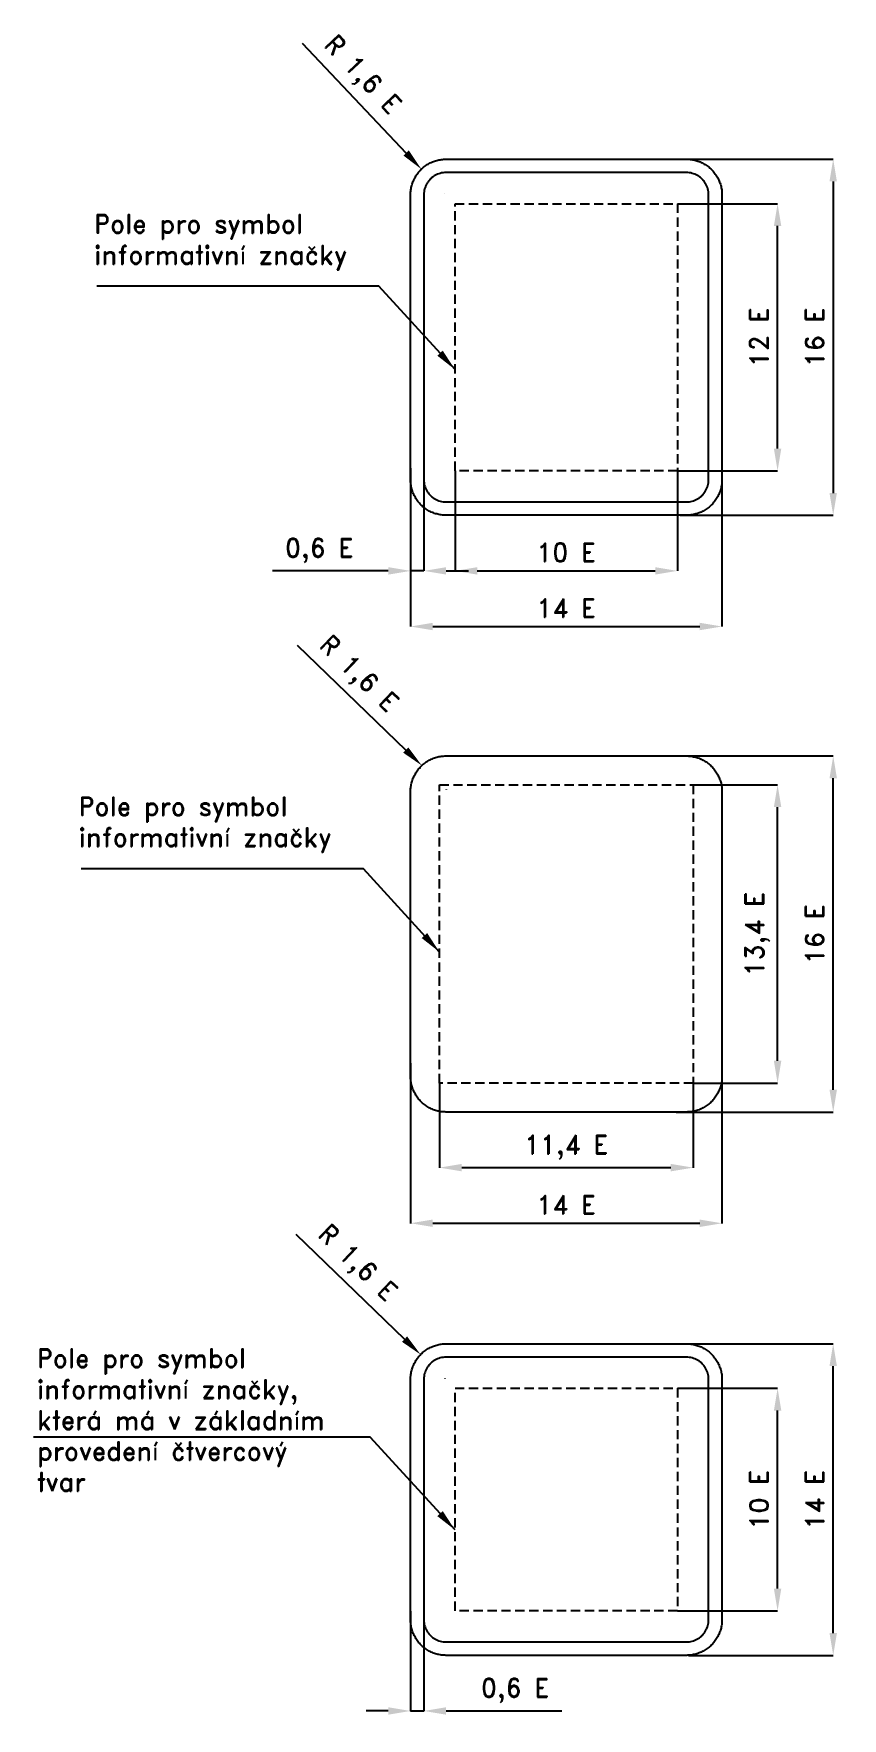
# Model space of a CAD drawing. Header units: millimetres. Extents: x -639 to 1541, y -3268 to 1274.
import ezdxf

# ---------------------------------------------------------------- set-up
doc = ezdxf.new("R2010")
doc.units = ezdxf.units.MM
doc.header["$LTSCALE"] = 5
doc.linetypes.add('ČÁRKOVANÁX2', pattern=[1.5, 1, -0.5])
doc.layers.add('Kóty', color=2, linetype='Continuous')
doc.layers.add('Značka', color=7, linetype='Continuous')
doc.styles.get("Standard").update_dxf_attribs({"font": 'romand.shx', "height": 50})
doc.dimstyles.get("Standard").update_dxf_attribs({"dimtxt": 50, "dimasz": 60, "dimexe": 0.18, "dimexo": 0.0625, "dimgap": 25, "dimtad": 1, "dimdec": 0, "dimzin": 0, "dimdsep": 46, "dimtxsty": 'Standard', "dimcen": 0.09, "dimadec": 0, "dimazin": 0, "dimtfac": 1, "dimtdec": 0, "dimtofl": 0, "dimtmove": 0, "dimatfit": 3, "dimfxl": 1, "dimtolj": 1, "dimtzin": 0, "dimarcsym": 0})

msp = doc.modelspace()

# ---------------------------------------------------------------- texts
at = {"layer": 'Kóty', "char_height": 50, "attachment_point": 1}
for s, width, insert in [('Pole pro symbol\\Pinformativní značky', 822.593, (-476.4, 786)), ('Pole pro symbol\\Pinformativní značky', 822.593, (-518.4, -784.4)), ('Pole pro symbol\\Pinformativní značky,\\Pkterá má v základním provedení čtvercový\\Ptvar', 908.889, (-630.7, -2272.7))]:
    msp.add_mtext_dynamic_manual_height_columns(s, width=width, gutter_width=100, heights=[0], dxfattribs=dict(at, insert=insert))

# ---------------------------------------------------------------- blocks, each defined once
blk = doc.blocks.new('*D1')
at = {"layer": 'Defpoints', "color": 0, "transparency": 16777216}
for p in [(496.9, 95.3), (1096.9, 95.3), (1096.9, -174.7)]:
    blk.add_point(p, dxfattribs=at)
at = {"layer": 'Kóty', "color": 0, "lineweight": -2, "transparency": 16777216}
for p, q in [((496.9, 95.2), (496.9, -174.9)), ((1096.9, 95.2), (1096.9, -174.9)), ((556.9, -174.7), (1036.9, -174.7))]:
    blk.add_line(p, q, dxfattribs=at)
at = {"layer": 'Kóty', "color": 0, "transparency": 16777216}
for points in [[(556.9, -164.7), (556.9, -184.7), (496.9, -174.7)], [(1036.9, -164.7), (1036.9, -184.7), (1096.9, -174.7)]]:
    blk.add_solid(points, dxfattribs=at)
at = {"layer": 'Kóty', "color": 0, "transparency": 16777216, "insert": (796.9, -124.7), "char_height": 50, "attachment_point": 5}
blk.add_mtext('\\A1;10 E', dxfattribs=at)
blk = doc.blocks.new('*D2')
at = {"layer": 'Defpoints', "color": 0, "transparency": 16777216}
for p in [(376.9, 101.9), (1216.9, 84.2), (1216.9, -324.7)]:
    blk.add_point(p, dxfattribs=at)
at = {"layer": 'Kóty', "color": 0, "lineweight": -2, "transparency": 16777216}
for p, q in [((376.9, 101.9), (376.9, -324.9)), ((1216.9, 84.1), (1216.9, -324.9)), ((436.9, -324.7), (1156.9, -324.7))]:
    blk.add_line(p, q, dxfattribs=at)
at = {"layer": 'Kóty', "color": 0, "transparency": 16777216}
for points in [[(436.9, -314.7), (436.9, -334.7), (376.9, -324.7)], [(1156.9, -314.7), (1156.9, -334.7), (1216.9, -324.7)]]:
    blk.add_solid(points, dxfattribs=at)
at = {"layer": 'Kóty', "color": 0, "transparency": 16777216, "insert": (796.9, -274.7), "char_height": 50, "attachment_point": 5}
blk.add_mtext('\\A1;14 E', dxfattribs=at)
blk = doc.blocks.new('*D3')
at = {"layer": 'Defpoints', "color": 0, "transparency": 16777216}
for p in [(376.9, 98.5), (412.9, 98.5), (376.9, -174.7)]:
    blk.add_point(p, dxfattribs=at)
at = {"layer": 'Kóty', "color": 0, "lineweight": -2, "transparency": 16777216}
for p, q in [((376.9, 98.4), (376.9, -174.9)), ((412.9, 98.4), (412.9, -174.9)), ((316.9, -174.7), (4.5, -174.7)), ((472.9, -174.7), (532.9, -174.7))]:
    blk.add_line(p, q, dxfattribs=at)
at = {"layer": 'Kóty', "color": 0, "transparency": 16777216}
for points in [[(316.9, -164.7), (316.9, -184.7), (376.9, -174.7)], [(472.9, -164.7), (472.9, -184.7), (412.9, -174.7)]]:
    blk.add_solid(points, dxfattribs=at)
at = {"layer": 'Kóty', "color": 0, "transparency": 16777216, "insert": (130.7, -119.9), "char_height": 50, "attachment_point": 5}
blk.add_mtext('\\A1;0,6 E', dxfattribs=at)
blk = doc.blocks.new('*D4')
at = {"layer": 'Defpoints', "color": 0, "transparency": 16777216}
for p in [(1096.9, 815.3), (1366.9, 815.3), (1096.9, 95.3)]:
    blk.add_point(p, dxfattribs=at)
at = {"layer": 'Kóty', "color": 0, "lineweight": -2, "transparency": 16777216}
for p, q in [((1097, 815.3), (1367.1, 815.3)), ((1366.9, 155.3), (1366.9, 755.3)), ((1097, 95.3), (1367.1, 95.3))]:
    blk.add_line(p, q, dxfattribs=at)
at = {"layer": 'Kóty', "color": 0, "transparency": 16777216}
for points in [[(1356.9, 755.3), (1376.9, 755.3), (1366.9, 815.3)], [(1356.9, 155.3), (1376.9, 155.3), (1366.9, 95.3)]]:
    blk.add_solid(points, dxfattribs=at)
at = {"layer": 'Kóty', "color": 0, "transparency": 16777216, "insert": (1316.9, 455.3), "char_height": 50, "attachment_point": 5, "rotation": 90}
blk.add_mtext('\\A1;12 E', dxfattribs=at)
blk = doc.blocks.new('*D5')
at = {"layer": 'Defpoints', "color": 0, "transparency": 16777216}
for p in [(1104.4, 935.3), (1104.4, -24.7), (1516.9, -24.7)]:
    blk.add_point(p, dxfattribs=at)
at = {"layer": 'Kóty', "color": 0, "lineweight": -2, "transparency": 16777216}
for p, q in [((1104.4, 935.3), (1517.1, 935.3)), ((1516.9, 875.3), (1516.9, 35.3)), ((1104.4, -24.7), (1517.1, -24.7))]:
    blk.add_line(p, q, dxfattribs=at)
at = {"layer": 'Kóty', "color": 0, "transparency": 16777216}
for points in [[(1506.9, 875.3), (1526.9, 875.3), (1516.9, 935.3)], [(1506.9, 35.3), (1526.9, 35.3), (1516.9, -24.7)]]:
    blk.add_solid(points, dxfattribs=at)
at = {"layer": 'Kóty', "color": 0, "transparency": 16777216, "insert": (1466.9, 455.3), "char_height": 50, "attachment_point": 5, "rotation": 90}
blk.add_mtext('\\A1;16 E', dxfattribs=at)
blk = doc.blocks.new('*D6')
at = {"layer": 'Defpoints', "color": 0, "transparency": 16777216}
for p in [(406.3, 908.4), (469.2, 842.2)]:
    blk.add_point(p, dxfattribs=at)
at = {"layer": 'Kóty', "color": 0, "lineweight": -2, "transparency": 16777216}
for p, q in [((84.7, 1247.9), (365.1, 952)), ((469.1, 842.2), (469.3, 842.2)), ((469.2, 842.1), (469.2, 842.2))]:
    blk.add_line(p, q, dxfattribs=at)
blk.add_arc((469.2, 842.2), 91.3, 133.349, 134.6046, dxfattribs=at)
at = {"layer": 'Kóty', "color": 0, "transparency": 16777216}
blk.add_solid([(372.3, 958.9), (357.8, 945.1), (406.3, 908.4)], dxfattribs=at)
at = {"layer": 'Kóty', "color": 0, "transparency": 16777216, "insert": (244, 1159.4), "char_height": 50, "attachment_point": 5, "rotation": 313.4619}
blk.add_mtext('\\A1;R 1,6 E', dxfattribs=at)
blk = doc.blocks.new('*D7')
at = {"layer": 'Defpoints', "color": 0, "transparency": 16777216}
for p in [(1138.9, -751.7), (1366.9, -751.7), (1138.9, -1555.7)]:
    blk.add_point(p, dxfattribs=at)
at = {"layer": 'Kóty', "color": 0, "lineweight": -2, "transparency": 16777216}
for p, q in [((1139, -751.7), (1367.1, -751.7)), ((1366.9, -1495.7), (1366.9, -811.7)), ((1139, -1555.7), (1367.1, -1555.7))]:
    blk.add_line(p, q, dxfattribs=at)
at = {"layer": 'Kóty', "color": 0, "transparency": 16777216}
for points in [[(1356.9, -811.7), (1376.9, -811.7), (1366.9, -751.7)], [(1356.9, -1495.7), (1376.9, -1495.7), (1366.9, -1555.7)]]:
    blk.add_solid(points, dxfattribs=at)
at = {"layer": 'Kóty', "color": 0, "transparency": 16777216, "insert": (1312.2, -1153.7), "char_height": 50, "attachment_point": 5, "rotation": 90}
blk.add_mtext('\\A1;13,4 E', dxfattribs=at)
blk = doc.blocks.new('*D8')
at = {"layer": 'Defpoints', "color": 0, "transparency": 16777216}
for p in [(1093.6, -673.7), (1516.9, -673.7), (1093.6, -1633.7)]:
    blk.add_point(p, dxfattribs=at)
at = {"layer": 'Kóty', "color": 0, "lineweight": -2, "transparency": 16777216}
for p, q in [((1093.7, -673.7), (1517.1, -673.7)), ((1516.9, -1573.7), (1516.9, -733.7)), ((1093.7, -1633.7), (1517.1, -1633.7))]:
    blk.add_line(p, q, dxfattribs=at)
at = {"layer": 'Kóty', "color": 0, "transparency": 16777216}
for points in [[(1506.9, -733.7), (1526.9, -733.7), (1516.9, -673.7)], [(1506.9, -1573.7), (1526.9, -1573.7), (1516.9, -1633.7)]]:
    blk.add_solid(points, dxfattribs=at)
at = {"layer": 'Kóty', "color": 0, "transparency": 16777216, "insert": (1466.9, -1153.7), "char_height": 50, "attachment_point": 5, "rotation": 90}
blk.add_mtext('\\A1;16 E', dxfattribs=at)
blk = doc.blocks.new('*D9')
at = {"layer": 'Defpoints', "color": 0, "transparency": 16777216}
for p in [(454.9, -1555.7), (1138.9, -1555.7), (1138.9, -1783.7)]:
    blk.add_point(p, dxfattribs=at)
at = {"layer": 'Kóty', "color": 0, "lineweight": -2, "transparency": 16777216}
for p, q in [((454.9, -1555.7), (454.9, -1783.9)), ((1138.9, -1555.7), (1138.9, -1783.9)), ((514.9, -1783.7), (1078.9, -1783.7))]:
    blk.add_line(p, q, dxfattribs=at)
at = {"layer": 'Kóty', "color": 0, "transparency": 16777216}
for points in [[(514.9, -1773.7), (514.9, -1793.7), (454.9, -1783.7)], [(1078.9, -1773.7), (1078.9, -1793.7), (1138.9, -1783.7)]]:
    blk.add_solid(points, dxfattribs=at)
at = {"layer": 'Kóty', "color": 0, "transparency": 16777216, "insert": (796.9, -1728.9), "char_height": 50, "attachment_point": 5}
blk.add_mtext('\\A1;11,4 E', dxfattribs=at)
blk = doc.blocks.new('*D10')
at = {"layer": 'Defpoints', "color": 0, "transparency": 16777216}
for p in [(376.9, -1501.6), (1216.9, -1501.6), (1216.9, -1933.7)]:
    blk.add_point(p, dxfattribs=at)
at = {"layer": 'Kóty', "color": 0, "lineweight": -2, "transparency": 16777216}
for p, q in [((376.9, -1501.6), (376.9, -1933.9)), ((1216.9, -1501.6), (1216.9, -1933.9)), ((436.9, -1933.7), (1156.9, -1933.7))]:
    blk.add_line(p, q, dxfattribs=at)
at = {"layer": 'Kóty', "color": 0, "transparency": 16777216}
for points in [[(436.9, -1923.7), (436.9, -1943.7), (376.9, -1933.7)], [(1156.9, -1923.7), (1156.9, -1943.7), (1216.9, -1933.7)]]:
    blk.add_solid(points, dxfattribs=at)
at = {"layer": 'Kóty', "color": 0, "transparency": 16777216, "insert": (796.9, -1883.7), "char_height": 50, "attachment_point": 5}
blk.add_mtext('\\A1;14 E', dxfattribs=at)
blk = doc.blocks.new('*D11')
at = {"layer": 'Defpoints', "color": 0, "transparency": 16777216}
for p in [(407.4, -699.5), (473.8, -763.6)]:
    blk.add_point(p, dxfattribs=at)
at = {"layer": 'Kóty', "color": 0, "lineweight": -2, "transparency": 16777216}
for p, q in [((70.9, -374.7), (364.2, -657.8)), ((473.7, -763.6), (473.9, -763.6)), ((473.8, -763.7), (473.8, -763.5))]:
    blk.add_line(p, q, dxfattribs=at)
blk.add_arc((473.8, -763.6), 92.3, 135.8989, 142.4, dxfattribs=at)
at = {"layer": 'Kóty', "color": 0, "transparency": 16777216}
blk.add_solid([(371.1, -650.7), (357.3, -665), (407.4, -699.5)], dxfattribs=at)
at = {"layer": 'Kóty', "color": 0, "transparency": 16777216, "insert": (234, -456.1), "char_height": 50, "attachment_point": 5, "rotation": 316.0106}
blk.add_mtext('\\A1;R 1,6 E', dxfattribs=at)
blk = doc.blocks.new('*D12')
at = {"layer": 'Defpoints', "color": 0, "transparency": 16777216}
for p in [(1096.9, -2378.7), (1366.9, -2378.7), (1096.9, -2978.7)]:
    blk.add_point(p, dxfattribs=at)
at = {"layer": 'Kóty', "color": 0, "lineweight": -2, "transparency": 16777216}
for p, q in [((1097, -2378.7), (1367.1, -2378.7)), ((1366.9, -2918.7), (1366.9, -2438.7)), ((1097, -2978.7), (1367.1, -2978.7))]:
    blk.add_line(p, q, dxfattribs=at)
at = {"layer": 'Kóty', "color": 0, "transparency": 16777216}
for points in [[(1356.9, -2438.7), (1376.9, -2438.7), (1366.9, -2378.7)], [(1356.9, -2918.7), (1376.9, -2918.7), (1366.9, -2978.7)]]:
    blk.add_solid(points, dxfattribs=at)
at = {"layer": 'Kóty', "color": 0, "transparency": 16777216, "insert": (1316.9, -2678.7), "char_height": 50, "attachment_point": 5, "rotation": 90}
blk.add_mtext('\\A1;10 E', dxfattribs=at)
blk = doc.blocks.new('*D13')
at = {"layer": 'Defpoints', "color": 0, "transparency": 16777216}
for p in [(1117, -2258.7), (1516.9, -2258.7), (1126.9, -3098.7)]:
    blk.add_point(p, dxfattribs=at)
at = {"layer": 'Kóty', "color": 0, "lineweight": -2, "transparency": 16777216}
for p, q in [((1117.1, -2258.7), (1517.1, -2258.7)), ((1516.9, -3038.7), (1516.9, -2318.7)), ((1127, -3098.7), (1517.1, -3098.7))]:
    blk.add_line(p, q, dxfattribs=at)
at = {"layer": 'Kóty', "color": 0, "transparency": 16777216}
for points in [[(1506.9, -2318.7), (1526.9, -2318.7), (1516.9, -2258.7)], [(1506.9, -3038.7), (1526.9, -3038.7), (1516.9, -3098.7)]]:
    blk.add_solid(points, dxfattribs=at)
at = {"layer": 'Kóty', "color": 0, "transparency": 16777216, "insert": (1466.9, -2678.7), "char_height": 50, "attachment_point": 5, "rotation": 90}
blk.add_mtext('\\A1;14 E', dxfattribs=at)
blk = doc.blocks.new('*D14')
at = {"layer": 'Defpoints', "color": 0, "transparency": 16777216}
for p in [(376.9, -2979.4), (412.9, -2979.4), (412.9, -3248.7)]:
    blk.add_point(p, dxfattribs=at)
at = {"layer": 'Kóty', "color": 0, "lineweight": -2, "transparency": 16777216}
for p, q in [((376.9, -2979.4), (376.9, -3248.8)), ((412.9, -2979.4), (412.9, -3248.8)), ((316.9, -3248.7), (256.9, -3248.7)), ((472.9, -3248.7), (785.3, -3248.7))]:
    blk.add_line(p, q, dxfattribs=at)
at = {"layer": 'Kóty', "color": 0, "transparency": 16777216}
for points in [[(316.9, -3238.7), (316.9, -3258.7), (376.9, -3248.7)], [(472.9, -3238.7), (472.9, -3258.7), (412.9, -3248.7)]]:
    blk.add_solid(points, dxfattribs=at)
at = {"layer": 'Kóty', "color": 0, "transparency": 16777216, "insert": (659.1, -3193.9), "char_height": 50, "attachment_point": 5}
blk.add_mtext('\\A1;0,6 E', dxfattribs=at)
blk = doc.blocks.new('*D15')
at = {"layer": 'Defpoints', "color": 0, "transparency": 16777216}
for p in [(404.1, -2287.7), (470.6, -2351.7)]:
    blk.add_point(p, dxfattribs=at)
at = {"layer": 'Kóty', "color": 0, "lineweight": -2, "transparency": 16777216}
for p, q in [((67.3, -1963.4), (360.9, -2246.1)), ((470.5, -2351.7), (470.7, -2351.7)), ((470.6, -2351.8), (470.6, -2351.6))]:
    blk.add_line(p, q, dxfattribs=at)
blk.add_arc((470.6, -2351.7), 92.3, 135.968, 142.3868, dxfattribs=at)
at = {"layer": 'Kóty', "color": 0, "transparency": 16777216}
blk.add_solid([(367.8, -2238.9), (353.9, -2253.3), (404.1, -2287.7)], dxfattribs=at)
at = {"layer": 'Kóty', "color": 0, "transparency": 16777216, "insert": (230.5, -2044.5), "char_height": 50, "attachment_point": 5, "rotation": 316.0798}
blk.add_mtext('\\A1;R 1,6 E', dxfattribs=at)

# ---------------------------------------------------------------- dimensions: what is measured, and where the dimension line sits
at = {"layer": 'Kóty'}
for center, mpoint, picture, middle in [((469.2, 842.2), (406.3, 908.4), '*D6', (244, 1159.4)), ((473.8, -763.6), (407.4, -699.5), '*D11', (234, -456.1)), ((470.6, -2351.7), (404.1, -2287.7), '*D15', (230.5, -2044.5))]:
    dim = msp.add_radius_dim(center=center, mpoint=mpoint, text='R 1,6 E', dimstyle='Standard', dxfattribs=at)
    dim.commit()
    dim.dimension.update_dxf_attribs({"geometry": picture, "text_midpoint": middle})
for base, p1, p2, text, picture, middle in [((1516.9, -24.7), (1104.4, 935.3), (1104.4, -24.7), '16 E', '*D5', (1466.9, 455.3)), ((1366.9, 815.3), (1096.9, 95.3), (1096.9, 815.3), '12 E', '*D4', (1316.9, 455.3)), ((1516.9, -673.7), (1093.6, -1633.7), (1093.6, -673.7), '16 E', '*D8', (1466.9, -1153.7)), ((1366.9, -751.7), (1138.9, -1555.7), (1138.9, -751.7), '13,4 E', '*D7', (1312.2, -1153.7)), ((1516.9, -2258.7), (1126.9, -3098.7), (1117, -2258.7), '14 E', '*D13', (1466.9, -2678.7)), ((1366.9, -2378.7), (1096.9, -2978.7), (1096.9, -2378.7), '10 E', '*D12', (1316.9, -2678.7))]:
    dim = msp.add_linear_dim(base=base, p1=p1, p2=p2, angle=90, text=text, dimstyle='Standard', dxfattribs=at)
    dim.commit()
    dim.dimension.update_dxf_attribs({"geometry": picture, "text_midpoint": middle})
for base, p1, p2, text, picture, middle in [((376.9, -174.7), (412.9, 98.5), (376.9, 98.5), '0,6 E', '*D3', (130.7, -119.9)), ((1216.9, -324.7), (376.9, 101.9), (1216.9, 84.2), '14 E', '*D2', (796.9, -274.7)), ((1096.9, -174.7), (496.9, 95.3), (1096.9, 95.3), '10 E', '*D1', (796.9, -124.7)), ((1216.9, -1933.7), (376.9, -1501.6), (1216.9, -1501.6), '14 E', '*D10', (796.9, -1883.7)), ((1138.9, -1783.7), (454.9, -1555.7), (1138.9, -1555.7), '11,4 E', '*D9', (796.9, -1728.9)), ((412.9, -3248.7), (376.9, -2979.4), (412.9, -2979.4), '0,6 E', '*D14', (659.1, -3193.9))]:
    dim = msp.add_linear_dim(base=base, p1=p1, p2=p2, text=text, dimstyle='Standard', dxfattribs=at)
    dim.commit()
    dim.dimension.update_dxf_attribs({"geometry": picture, "text_midpoint": middle})

# ---------------------------------------------------------------- linework, layer by layer
at = {"layer": 'Kóty'}
for points in [[(496.9, 368.1), (291.7, 592.6), (291.7, 592.6), (-469.4, 592.6)], [(412.9, -174.7), (376.9, -174.7)], [(454.9, -1202.3), (249.7, -977.8), (249.7, -977.8), (-511.4, -977.8)], [(496.9, -2760.7), (267.7, -2510), (267.7, -2510), (-639.5, -2510)], [(376.9, -3248.7), (412.9, -3248.7)]]:
    msp.add_lwpolyline(points, dxfattribs=at)
for points in [[(463.8, 419.1), (449.1, 405.6), (496.9, 368.1)], [(421.8, -1151.3), (407.1, -1164.8), (454.9, -1202.3)], [(463.8, -2709.7), (449.1, -2723.2), (496.9, -2760.7)]]:
    msp.add_solid(points, dxfattribs=at)
at = {"layer": 'Značka', "color": 5}
for points in [[(472.9, -24.7), (472.5, -24.7), (472.2, -24.7, -0.032173), (459.8, -23.8, -0.035446), (447.6, -21.3, -0.036269), (435.8, -17.3, -0.034431), (424.7, -11.7, -0.033728), (414.4, -4.8, -0.034092), (405, 3.4, -0.034209), (396.8, 12.7, -0.034228), (389.9, 23.1, -0.034041), (384.3, 34.2, -0.033417), (380.3, 46, -0.034125), (377.8, 58.2, -0.036744), (376.9, 70.6), (376.9, 70.9), (376.9, 71.3), (376.9, 839.3), (376.9, 839.7), (376.9, 840.1, -0.032179), (377.8, 852.5, -0.03544), (380.3, 864.6, -0.03627), (384.3, 876.4, -0.034409), (389.9, 887.5, -0.033726), (396.8, 897.9, -0.034092), (405, 907.2, -0.034208), (414.4, 915.4, -0.034236), (424.7, 922.3, -0.034055), (435.8, 927.9, -0.033439), (447.6, 931.9, -0.034121), (459.8, 934.5, -0.036753), (472.2, 935.3), (472.5, 935.3), (472.9, 935.3), (1120.9, 935.3), (1121.3, 935.3), (1121.7, 935.3, -0.032183), (1134.1, 934.4, -0.035465), (1146.3, 931.9, -0.036261), (1158, 927.9, -0.034433), (1169.1, 922.3, -0.033716), (1179.5, 915.4, -0.034071), (1188.8, 907.2, -0.034217), (1197, 897.9, -0.03423), (1203.9, 887.5, -0.034047), (1209.5, 876.4, -0.033416), (1213.5, 864.6, -0.034131), (1216.1, 852.4, -0.036748), (1216.9, 840.1), (1216.9, 839.7), (1216.9, 839.3), (1216.9, 71.3), (1216.9, 70.9), (1216.9, 70.6, -0.032182), (1216.1, 58.2, -0.035442), (1213.5, 46, -0.036269), (1209.5, 34.2, -0.034419), (1203.9, 23.1, -0.033722), (1197, 12.7, -0.034076), (1188.8, 3.4, -0.034211), (1179.5, -4.8, -0.034237), (1169.1, -11.7, -0.034047), (1158, -17.3, -0.033401), (1146.3, -21.3, -0.034122), (1134.1, -23.9, -0.036743), (1121.7, -24.7), (1121.3, -24.7), (1120.9, -24.7), (472.9, -24.7)], [(472.9, 11.3), (1120.9, 11.3), (1121.2, 11.3), (1121.4, 11.3, 0.032179), (1129.1, 11.8, 0.035456), (1136.8, 13.4, 0.036267), (1144.1, 15.9, 0.034428), (1151.1, 19.4, 0.033733), (1157.5, 23.7, 0.034076), (1163.3, 28.9, 0.034198), (1168.5, 34.7, 0.034208), (1172.8, 41.2, 0.034041), (1176.3, 48.1, 0.033415), (1178.8, 55.5, 0.034126), (1180.4, 63.1, 0.03674), (1180.9, 70.8), (1180.9, 71.1), (1180.9, 71.3), (1180.9, 839.3), (1180.9, 839.5), (1180.9, 839.8, 0.032176), (1180.4, 847.5, 0.035453), (1178.8, 855.1, 0.036261), (1176.3, 862.5, 0.034404), (1172.8, 869.4, 0.033714), (1168.5, 875.9, 0.034092), (1163.3, 881.7, 0.034186), (1157.5, 886.9, 0.034246), (1151.1, 891.2, 0.034027), (1144.1, 894.7, 0.033373), (1136.8, 897.2, 0.034142), (1129.1, 898.8, 0.03678), (1121.4, 899.3), (1121.2, 899.3), (1120.9, 899.3), (472.9, 899.3), (472.7, 899.3), (472.5, 899.3, 0.032211), (464.7, 898.8, 0.035396), (457.1, 897.2, 0.036252), (449.7, 894.7, 0.034424), (442.8, 891.2, 0.033718), (436.3, 886.9, 0.034079), (430.5, 881.7, 0.034201), (425.3, 875.9, 0.034241), (421, 869.4, 0.034038), (417.6, 862.5, 0.033417), (415, 855.1, 0.034135), (413.4, 847.5, 0.036746), (412.9, 839.8), (412.9, 839.5), (412.9, 839.3), (412.9, 71.3), (412.9, 71.1), (412.9, 70.8, 0.03218), (413.5, 63.1, 0.035446), (415, 55.5, 0.036272), (417.5, 48.1, 0.034415), (421, 41.2, 0.03371), (425.4, 34.7, 0.034082), (430.5, 28.9, 0.03421), (436.3, 23.7, 0.034229), (442.8, 19.4, 0.034026), (449.7, 15.9, 0.033416), (457.1, 13.4, 0.034113), (464.7, 11.8, 0.036749), (472.5, 11.3), (472.7, 11.3), (472.9, 11.3)], [(472.9, -1633.7), (472.5, -1633.7), (472.2, -1633.7, -0.032182), (459.8, -1632.8, -0.035466), (447.6, -1630.3, -0.03626), (435.8, -1626.3, -0.034432), (424.7, -1620.7, -0.03371), (414.4, -1613.8, -0.034065), (405, -1605.6, -0.034221), (396.8, -1596.3, -0.034235), (389.9, -1585.9, -0.034047), (384.4, -1574.8, -0.033402), (380.3, -1563, -0.034121), (377.8, -1550.8, -0.036743), (376.9, -1538.4), (376.9, -1538.1), (376.9, -1537.7), (376.9, -769.7), (376.9, -769.3), (376.9, -768.9, -0.032173), (377.8, -756.5, -0.035443), (380.3, -744.4, -0.036272), (384.3, -732.6, -0.034419), (389.9, -721.5, -0.033732), (396.8, -711.1, -0.034099), (405, -701.8, -0.034208), (414.4, -693.6, -0.034235), (424.7, -686.7, -0.034051), (435.8, -681.1, -0.033443), (447.6, -677.1, -0.034119), (459.8, -674.5, -0.036752), (472.2, -673.7), (472.5, -673.7), (472.9, -673.7), (1120.9, -673.7), (1121.3, -673.7), (1121.7, -673.7, -0.032182), (1134.1, -674.6, -0.035466), (1146.3, -677.1, -0.03626), (1158, -681.1, -0.034432), (1169.1, -686.7, -0.03371), (1179.5, -693.6, -0.034065), (1188.8, -701.8, -0.034221), (1197, -711.1, -0.034235), (1203.9, -721.5, -0.034047), (1209.5, -732.6, -0.033402), (1213.5, -744.4, -0.034121), (1216.1, -756.5, -0.036743), (1216.9, -768.9), (1216.9, -769.3), (1216.9, -769.7), (1216.9, -1537.7), (1216.9, -1538.1), (1216.9, -1538.4, -0.032173), (1216.1, -1550.8, -0.035443), (1213.5, -1563, -0.036272), (1209.5, -1574.8, -0.034419), (1203.9, -1585.9, -0.033732), (1197, -1596.2, -0.034099), (1188.8, -1605.6, -0.034208), (1179.5, -1613.8, -0.034235), (1169.1, -1620.7, -0.034051), (1158, -1626.3, -0.033443), (1146.3, -1630.3, -0.034119), (1134.1, -1632.9, -0.036752), (1121.7, -1633.7), (1121.3, -1633.7), (1120.9, -1633.7), (472.9, -1633.7)], [(472.9, -3098.7), (472.5, -3098.7), (472.2, -3098.7, -0.03218), (459.8, -3097.8, -0.035443), (447.6, -3095.3, -0.036267), (435.8, -3091.3, -0.03442), (424.7, -3085.7, -0.033722), (414.4, -3078.8, -0.034084), (405, -3070.5, -0.034209), (396.8, -3061.2, -0.03423), (389.9, -3050.9, -0.034044), (384.3, -3039.8, -0.033412), (380.3, -3028, -0.034127), (377.8, -3015.8, -0.036745), (376.9, -3003.4), (376.9, -3003), (376.9, -3002.7), (376.9, -2354.7), (376.9, -2354.3), (376.9, -2353.9, -0.03218), (377.8, -2341.5, -0.035443), (380.3, -2329.3, -0.036269), (384.3, -2317.6, -0.034423), (389.9, -2306.4, -0.033726), (396.8, -2296.1, -0.034085), (405, -2286.8, -0.034211), (414.4, -2278.5, -0.034232), (424.7, -2271.7, -0.034046), (435.8, -2266.1, -0.033415), (447.6, -2262.1, -0.034131), (459.8, -2259.5, -0.036748), (472.2, -2258.7), (472.5, -2258.7), (472.9, -2258.7), (1120.9, -2258.7), (1121.3, -2258.7), (1121.7, -2258.7, -0.032183), (1134.1, -2259.5, -0.035441), (1146.3, -2262.1, -0.03627), (1158, -2266, -0.03442), (1169.1, -2271.7, -0.033728), (1179.5, -2278.5, -0.034082), (1188.8, -2286.8, -0.034208), (1197, -2296.1, -0.034233), (1203.9, -2306.4, -0.034047), (1209.5, -2317.6, -0.033415), (1213.5, -2329.3, -0.034132), (1216.1, -2341.5, -0.036748), (1216.9, -2353.9), (1216.9, -2354.3), (1216.9, -2354.7), (1216.9, -3002.7), (1216.9, -3003), (1216.9, -3003.4, -0.032183), (1216.1, -3015.8, -0.035441), (1213.5, -3028, -0.036269), (1209.5, -3039.8, -0.034418), (1203.9, -3050.9, -0.033724), (1197, -3061.2, -0.034081), (1188.8, -3070.5, -0.034206), (1179.5, -3078.8, -0.03423), (1169.1, -3085.7, -0.034045), (1158, -3091.2, -0.033412), (1146.3, -3095.3, -0.034128), (1134.1, -3097.8, -0.036745), (1121.7, -3098.7), (1121.3, -3098.7), (1120.9, -3098.7), (472.9, -3098.7)], [(472.9, -3098.7), (472.5, -3098.7), (472.2, -3098.7, -0.03218), (459.8, -3097.8, -0.035443), (447.6, -3095.3, -0.036267), (435.8, -3091.3, -0.03442), (424.7, -3085.7, -0.033722), (414.4, -3078.8, -0.034084), (405, -3070.5, -0.034209), (396.8, -3061.2, -0.03423), (389.9, -3050.9, -0.034044), (384.3, -3039.8, -0.033412), (380.3, -3028, -0.034127), (377.8, -3015.8, -0.036745), (376.9, -3003.4), (376.9, -3003), (376.9, -3002.7), (376.9, -2354.7), (376.9, -2354.3), (376.9, -2353.9, -0.03218), (377.8, -2341.5, -0.035443), (380.3, -2329.3, -0.036269), (384.3, -2317.6, -0.034423), (389.9, -2306.4, -0.033726), (396.8, -2296.1, -0.034085), (405, -2286.8, -0.034211), (414.4, -2278.5, -0.034232), (424.7, -2271.7, -0.034046), (435.8, -2266.1, -0.033415), (447.6, -2262.1, -0.034131), (459.8, -2259.5, -0.036748), (472.2, -2258.7), (472.5, -2258.7), (472.9, -2258.7), (1120.9, -2258.7), (1121.3, -2258.7), (1121.7, -2258.7, -0.032183), (1134.1, -2259.5, -0.035441), (1146.3, -2262.1, -0.03627), (1158, -2266, -0.03442), (1169.1, -2271.7, -0.033728), (1179.5, -2278.5, -0.034082), (1188.8, -2286.8, -0.034208), (1197, -2296.1, -0.034233), (1203.9, -2306.4, -0.034047), (1209.5, -2317.6, -0.033415), (1213.5, -2329.3, -0.034132), (1216.1, -2341.5, -0.036748), (1216.9, -2353.9), (1216.9, -2354.3), (1216.9, -2354.7), (1216.9, -3002.7), (1216.9, -3003), (1216.9, -3003.4, -0.032183), (1216.1, -3015.8, -0.035441), (1213.5, -3028, -0.036269), (1209.5, -3039.8, -0.034418), (1203.9, -3050.9, -0.033724), (1197, -3061.2, -0.034081), (1188.8, -3070.5, -0.034206), (1179.5, -3078.8, -0.03423), (1169.1, -3085.7, -0.034045), (1158, -3091.2, -0.033412), (1146.3, -3095.3, -0.034128), (1134.1, -3097.8, -0.036745), (1121.7, -3098.7), (1121.3, -3098.7), (1120.9, -3098.7), (472.9, -3098.7)], [(472.9, -3062.7), (1120.9, -3062.7), (1121.2, -3062.7), (1121.4, -3062.7, 0.03218), (1129.1, -3062.1, 0.035443), (1136.8, -3060.5, 0.036267), (1144.1, -3058, 0.034426), (1151.1, -3054.5, 0.033723), (1157.5, -3050.2, 0.034082), (1163.3, -3045.1, 0.034204), (1168.5, -3039.3, 0.034223), (1172.8, -3032.8, 0.034047), (1176.3, -3025.9, 0.033416), (1178.8, -3018.5, 0.034129), (1180.4, -3010.9, 0.036741), (1180.9, -3003.1), (1180.9, -3002.9), (1180.9, -3002.7), (1180.9, -2354.7), (1180.9, -2354.4), (1180.9, -2354.2, 0.032179), (1180.4, -2346.4, 0.035449), (1178.8, -2338.8, 0.036267), (1176.3, -2331.5, 0.034421), (1172.8, -2324.5, 0.033726), (1168.5, -2318.1, 0.034082), (1163.3, -2312.2, 0.034203), (1157.5, -2307.1, 0.034226), (1151.1, -2302.8, 0.034049), (1144.1, -2299.3, 0.033417), (1136.8, -2296.8, 0.034126), (1129.1, -2295.2, 0.036741), (1121.4, -2294.7), (1121.2, -2294.7), (1120.9, -2294.7), (472.9, -2294.7), (472.7, -2294.7), (472.5, -2294.7, 0.032179), (464.7, -2295.2, 0.03545), (457.1, -2296.8, 0.036267), (449.7, -2299.3, 0.034416), (442.8, -2302.8, 0.033724), (436.3, -2307.1, 0.034085), (430.5, -2312.2, 0.034207), (425.3, -2318.1, 0.034232), (421, -2324.5, 0.034045), (417.6, -2331.5, 0.033414), (415, -2338.8, 0.034124), (413.4, -2346.4, 0.036744), (412.9, -2354.2), (412.9, -2354.4), (412.9, -2354.7), (412.9, -3002.7), (412.9, -3002.9), (412.9, -3003.1, 0.03218), (413.5, -3010.9, 0.035444), (415, -3018.5, 0.036267), (417.5, -3025.9, 0.034421), (421, -3032.8, 0.033721), (425.4, -3039.3, 0.034085), (430.5, -3045.1, 0.034208), (436.3, -3050.2, 0.034229), (442.8, -3054.5, 0.034044), (449.7, -3058, 0.033413), (457.1, -3060.5, 0.034127), (464.7, -3062.1, 0.036744), (472.5, -3062.7), (472.7, -3062.7), (472.9, -3062.7)]]:
    msp.add_lwpolyline(points, format="xyb", dxfattribs=at)
at = {"layer": 'Značka', "color": 6, "linetype": 'ČÁRKOVANÁX2', "ltscale": 5}
for points in [[(496.9, 95.3), (496.9, 815.3), (1096.9, 815.3), (1096.9, 95.3), (496.9, 95.3)], [(454.9, -1555.7), (454.9, -751.7), (1138.9, -751.7), (1138.9, -1555.7), (454.9, -1555.7)], [(496.9, -2978.7), (496.9, -2378.7), (1096.9, -2378.7), (1096.9, -2978.7), (496.9, -2978.7)]]:
    msp.add_lwpolyline(points, dxfattribs=at)

msp.set_redraw_order([(e.dxf.handle, doc.entitydb.next_handle()) for e in msp.query("TEXT MTEXT ATTDEF DIMENSION ARC_DIMENSION")])  # texts and dimensions are drawn at this point

doc.saveas('drawing.dxf')
